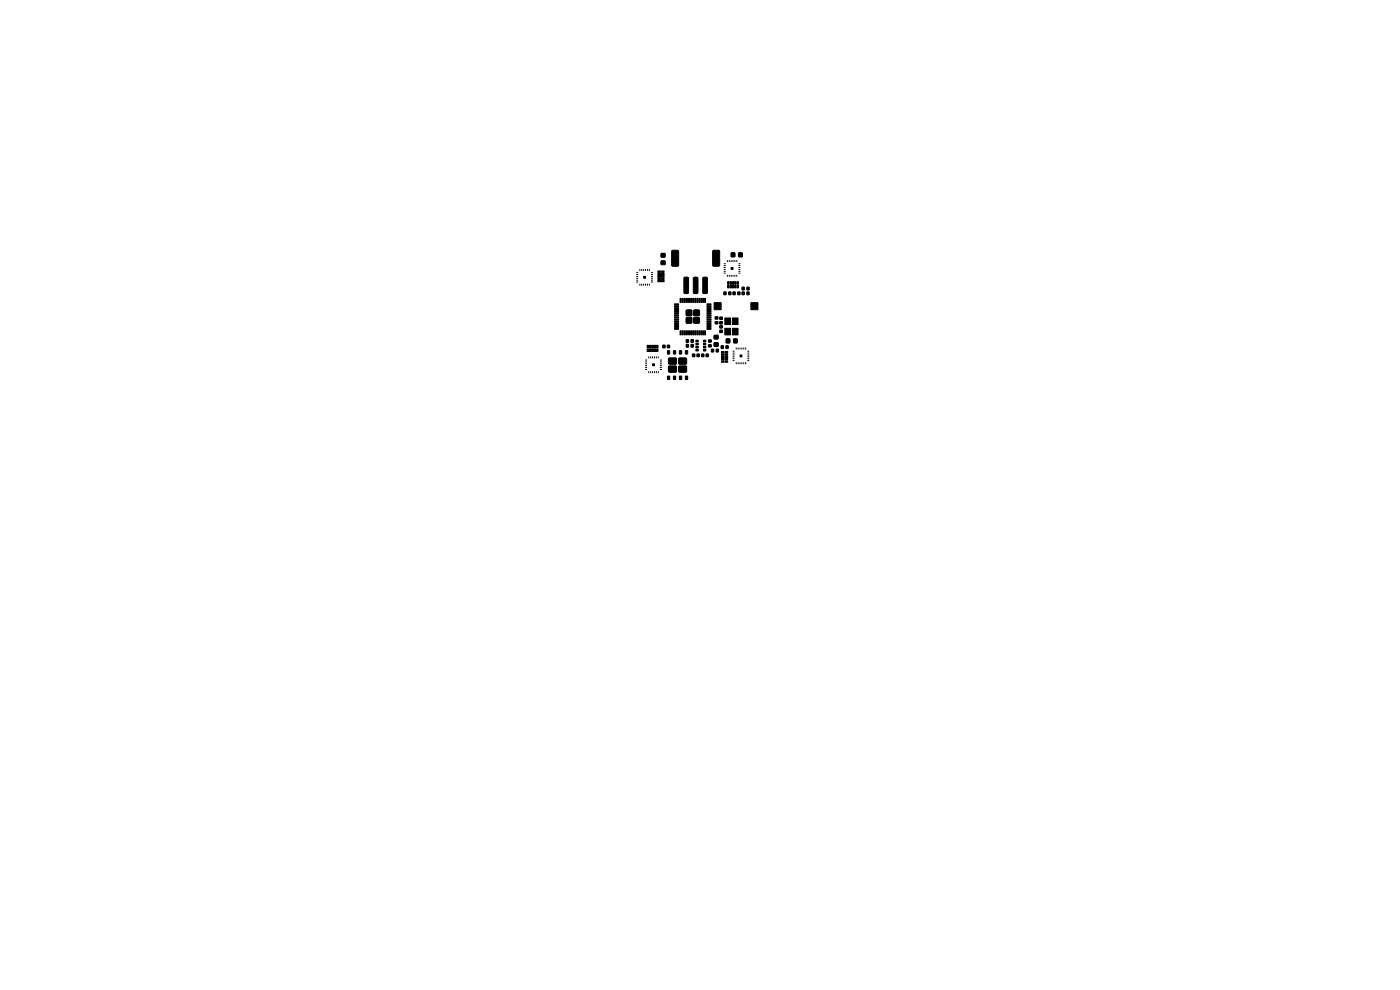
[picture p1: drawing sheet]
<svg xmlns="http://www.w3.org/2000/svg" width="297mm" height="210mm" viewBox="0 0 297 210" stroke-linecap="round" stroke-linejoin="round" font-family="sans-serif">
<g fill="#000" stroke="#000" stroke-width=".21">
<path d="M136.6 58.6h.4v.4h-.4zM139.6 57.5h.5v.3h-.5zM139.6 58h.5v.3h-.5zM139.6 58.4h.5v.4h-.5zM139.6 59h.5v.3h-.5zM139.6 59.5h.5v.3h-.5zM140.3 59.5h.6v.3h-.6zM140.3 59h.6v.3h-.6zM140.3 58.4h.6v.4h-.6zM140.3 58h.6v.3h-.6zM140.3 57.5h.6v.3h-.6zM140.3 53.8h.8v.7h-.8z"/>
<path d="M140.3 55.4h.8v.7h-.8zM142.6 53.2l1.1-.1 .3 .1v3l-.2 .3h-1.1l-.2-.2zM151.3 53.2l1.1-.1 .3 .1v3l-.2 .3h-1.1l-.2-.2zM154.4 59.8h.3v.5h-.3zM154.9 59.8h.3v.5h-.3zM155.1 56.7h.4v.4h-.4zM155.3 59.8h.4v.5h-.4zM155.1 53.6h.8v.9h-.8zM155.9 59.8h.3v.5h-.3zM156.4 59.8h.3v.5h-.3zM156.7 53.6h.8v.9h-.8zM137.3 73.2h.3v.6h-.3z"/>
<path d="M137.3 74h.3v.6h-.3zM137.8 73.2h.3v.6h-.3zM137.8 74h.3v.6h-.3zM138.2 73.2h.4v.6h-.4zM138.2 74h.4v.6h-.4zM138.4 77.2h.4v.4h-.4zM138.8 73.2h.3v.6h-.3zM138.8 74h.3v.6h-.3zM139.3 73.2h.3v.6h-.3zM139.3 74h.3v.6h-.3zM140.6 73.2h.5v.6h-.5zM141.6 74.4h.5l-.1 .7-.4-.1z"/>
<path d="M141.9 77.7h1.6v1.2h-1.6zM141.9 76h1.6v1.2h-1.6zM141.6 73.2h.5v.6h-.5zM142.9 74.4h.4v.7l-.4-.1zM143.1 64.5h.8l.1 .1-.9 .1zM143.1 64.9h.8l.1 .1-.9 .1zM143.1 65.3h.8l.1 .1-.9 .1zM143.1 65.7h.8l.1 .1-.9 .1zM143.1 66.1h.8l.1 .1-.9 .1zM143.1 66.5h.8l.1 .1-.9 .1zM143.1 66.9h.8l.1 .1-.9 .1zM143.1 67.3h.8l.1 .1-.9 .1z"/>
<path d="M143.1 67.7h.8l.1 .1-.9 .1zM143.1 68.1h.8l.1 .1-.9 .1zM143.1 68.5h.8l.1 .1-.9 .1zM143.1 68.9h.8l.1 .1-.9 .1zM143.1 69.3h.8l.1 .1-.9 .1zM143.1 69.7h.8l.1 .1-.9 .1zM144 76h1.6v1.2h-1.6zM144 77.7h1.6v1.2h-1.6zM144.2 74.4h.4l-.1 .7-.4-.1zM144.3 70.2h.2l-.1 .8h-.1zM144.3 63.3h.2l-.1 .9-.1-.1zM144.7 70.2h.2l-.1 .8h-.1z"/>
<path d="M144.7 63.3h.2l-.1 .9-.1-.1zM145.1 70.2h.2l-.1 .8h-.1zM145.1 63.3h.2l-.1 .9-.1-.1zM145.4 74.4h.5l-.1 .7-.4-.1zM145.5 70.2h.2l-.1 .8h-.1zM145.5 63.3h.2l-.1 .9-.1-.1zM145.6 72.1h.5v.5h-.5zM145.6 73.1h.5v.5h-.5zM145.6 67.4h1.1v1.1h-1.1zM145.6 65.8h1.1v1.1h-1.1zM145.9 70.2h.2l-.1 .8h-.1zM145.9 63.3h.2l-.1 .9-.1-.1z"/>
<path d="M145.2 58.9l.6-.1 .3 .1v3.1l-.2 .3h-.6l-.2-.2zM146.3 70.2h.2l-.1 .8h-.1zM146.3 63.3h.2l-.1 .9-.1-.1zM146.6 72.1h.5v.5h-.5zM146.6 73.1h.5v.5h-.5zM146.7 70.2h.2l-.1 .8h-.1zM146.7 63.3h.2l-.1 .9-.1-.1zM146.9 75.1h.5v.5h-.5zM147.1 70.2h.2l-.1 .8h-.1zM147.1 63.3h.2l-.1 .9-.1-.1zM147.2 67.4h1.1v1.1h-1.1zM147.2 65.8h1.1v1.1h-1.1z"/>
<path d="M147.5 70.2h.2l-.1 .8h-.1zM147.5 63.3h.2l-.1 .9-.1-.1zM147.9 75.1h.4v.5h-.4zM147.9 70.2h.2l-.1 .8h-.1zM147.9 63.3h.2l-.1 .9-.1-.1zM147.2 58.9l.6-.1 .3 .1v3.1l-.2 .3h-.6l-.2-.2zM147.6 74.1h.5v.4h-.5zM147.6 73.5h.5v.3h-.5zM147.6 72.8h.5v.4h-.5zM147.6 72.2h.5v.3h-.5zM148.3 70.2h.2l-.1 .8h-.1zM148.3 63.3h.2l-.1 .9-.1-.1z"/>
<path d="M148.7 70.2h.2l-.1 .8h-.1zM148.7 63.3h.2l-.1 .9-.1-.1zM149.1 70.2h.2l-.1 .8h-.1zM149.1 63.3h.2l-.1 .9-.1-.1zM148.8 75.1h.5v.5h-.5zM149.5 70.2h.2l-.1 .8h-.1zM149.5 63.3h.2l-.1 .9-.1-.1zM149.2 72.2h.5v.3h-.5zM149.2 72.8h.5v.4h-.5zM149.2 73.5h.5v.3h-.5zM149.2 74.1h.5v.4h-.5zM150 69.7h.8v.1l-.8 .1z"/>
<path d="M150 69.3h.8v.1l-.8 .1zM150 68.9h.8v.1l-.8 .1zM150 68.5h.8v.1l-.8 .1zM150 68.1h.8v.1l-.8 .1zM150 67.7h.8v.1l-.8 .1zM150 67.3h.8v.1l-.8 .1zM150 66.9h.8v.1l-.8 .1zM150 66.5h.8v.1l-.8 .1zM150 66.1h.8v.1l-.8 .1zM150 65.7h.8v.1l-.8 .1zM150 65.3h.8v.1l-.8 .1zM150 64.9h.8v.1l-.8 .1z"/>
<path d="M150 64.5h.8v.1l-.8 .1zM149.2 58.9l.6-.1 .3 .1v3.1l-.2 .3h-.6l-.2-.2zM149.8 75.1h.5v.5h-.5zM150.3 72.1h.6v.5h-.6zM150.3 73.1h.6v.5h-.6zM150.9 74.1h.5v.5h-.5zM151.5 71.1h.8v.8h-.8zM151.5 72.7h.8v.8h-.8zM151.9 74.1h.5v.5h-.5zM151.7 67.2h.6v.5h-.6zM151.7 68.2h.6v.5h-.6zM151.5 64.2h1.5v1.5h-1.5z"/>
<path d="M152.7 69.1h.5v.5h-.5zM152.7 70.1h.5v.4h-.5zM152.7 68.2h.5v.5h-.5zM152.7 67.3h.5v.4h-.5zM153 73.4h.5v.5h-.5zM153.1 74.5h.5v.3h-.5zM153.1 75h.5v.3h-.5zM153.1 75.5h.5v.4h-.5zM153.1 76h.5v.3h-.5zM153.1 76.5h.5v.3h-.5zM153.8 67.4h1.2v1.4h-1.2zM153.8 69.6h1.2v1.4h-1.2z"/>
<path d="M153.6 61.9h.4v.6h-.4zM153.8 76.5h.6v.3h-.6zM153.8 76h.6v.3h-.6zM153.8 75.5h.6v.4h-.6zM153.8 75h.6v.3h-.6zM153.8 74.5h.6v.3h-.6zM154 73.4h.5v.5h-.5zM154.4 60.5h.3v.6h-.3zM154.1 71.9h.7v.8h-.7zM154.6 61.9h.5v.6h-.5zM154.9 60.5h.3v.6h-.3zM155.4 69.6h1.2v1.4h-1.2z"/>
<path d="M155.4 67.4h1.2v1.4h-1.2zM155.5 61.9h.5v.6h-.5zM155.3 60.5h.4v.6h-.4zM155.9 60.5h.3v.6h-.3zM155.6 71.9h.8v.8h-.8zM156.5 61.9h.5v.6h-.5zM156.4 60.5h.3v.6h-.3zM157 75.3h.4v.4h-.4zM157.4 60.9h.5v.6h-.5zM157.4 61.9h.5v.6h-.5zM158.5 60.9h.4v.6h-.4zM158.5 61.9h.4v.6h-.4z"/>
<path d="M159.3 64.2h1.5v1.5h-1.5zM141.6 79.8h.5l-.1 .7-.4-.1zM142.9 79.8h.4v.7l-.4-.1zM144.2 79.8h.4l-.1 .7-.4-.1zM145.4 79.8h.5l-.1 .7-.4-.1z"/>
</g>
<g fill="none" stroke="#000" stroke-width=".21">
<path d="M135.1 59.8h.2M135.1 59.4h.2M135.1 59h.2M135.1 58.6h.2M135.1 58.2h.2M135.1 57.8h.2M135.8 57.1v.3M136.2 57.1v.3M136.6 57.1v.3M137 57.1v.3M137.4 57.1v.3M137.8 57.1v.3"/>
<path d="M138.2 59.8h.3M138.2 59.4h.3M138.2 59h.3M138.2 58.6h.3M138.2 58.2h.3M138.2 57.8h.3M153.6 57.9h.3M153.6 57.5h.3M153.6 57.1h.3M153.6 56.7h.3M153.6 56.3h.3M153.6 55.9h.3"/>
<path d="M154.3 55.2v.3M154.3 58.4v.2M154.7 55.2v.3M154.7 58.4v.2M155.1 55.2v.3M155.1 58.4v.2M155.5 55.2v.3M155.5 58.4v.2M155.9 55.2v.3M155.9 58.4v.2M156.3 55.2v.3M156.3 58.4v.2"/>
<path d="M156.7 57.9h.3M156.7 57.5h.3M156.7 57.1h.3M156.7 56.7h.3M156.7 56.3h.3M156.7 55.9h.3M135.8 60.3v.2M136.2 60.3v.2M136.6 60.3v.2M136.9 76.4h.3M136.9 76.8h.3M136.9 77.2h.3"/>
<path d="M136.9 77.6h.3M136.9 78h.3M136.9 78.4h.3M137 60.3v.2M137.4 60.3v.2M137.6 75.7v.3M137.6 78.8v.3M137.8 60.3v.2M138 75.7v.3M138 78.8v.3M138.4 75.7v.3M138.4 78.8v.3"/>
<path d="M138.8 75.7v.3M138.8 78.8v.3M139.2 75.7v.3M139.2 78.8v.3M139.6 75.7v.3M139.6 78.8v.3M140.1 76.4h.2M140.1 76.8h.2M140.1 77.2h.2M140.1 77.6h.2M140.1 78h.2M140.1 78.4h.2"/>
<path d="M155.5 74.5h.3M155.5 74.9h.3M155.5 75.3h.3M155.5 75.7h.3M155.5 76.1h.3M155.5 76.5h.3M156.2 73.8v.3M156.2 76.9v.3M156.6 73.8v.3M156.6 76.9v.3M157 73.8v.3M157 76.9v.3"/>
<path d="M157.4 73.8v.3M157.4 76.9v.3M157.8 73.8v.3M157.8 76.9v.3M158.2 73.8v.3M158.2 76.9v.3M158.6 74.5h.3M158.6 74.9h.3M158.6 75.3h.3M158.6 75.7h.3M158.6 76.1h.3M158.6 76.5h.3"/>
</g>
</svg>
